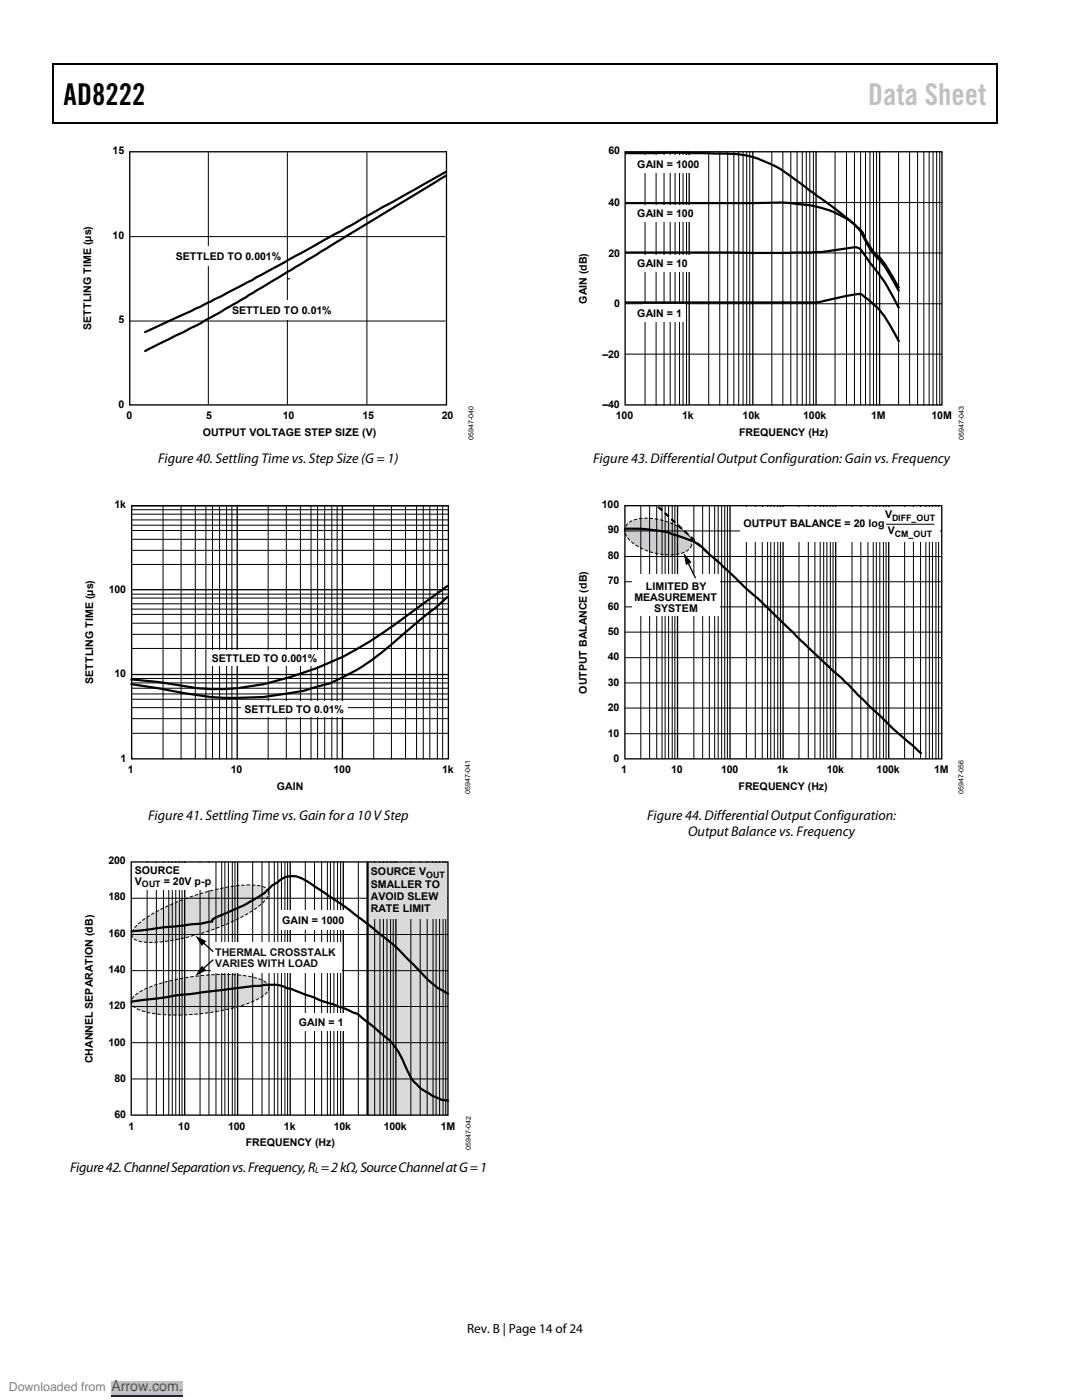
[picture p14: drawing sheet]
<svg xmlns="http://www.w3.org/2000/svg" width="216mm" height="279mm" viewBox="0 0 216 279" stroke-linecap="round" stroke-linejoin="round" font-family="sans-serif">
<defs><g id="words">
<text font-size="6" x="12.7" y="21">AD8222</text>
<text font-size="6" fill="#c0c0c0" x="173.2" y="21">Data Sheet</text>
<g font-size="2.8">
<text x="31.5" y="92.5">Figure 40. Settling Time vs. Step Size (G = 1)</text>
<text x="118.3" y="92.5">Figure 43. Differential Output Configuration: Gain vs. Frequency</text>
<text x="29.5" y="163.6">Figure 41. Settling Time vs. Gain for a 10 V Step</text>
<text x="129.1" y="163.6">Figure 44. Differential Output Configuration:</text>
<text x="137.3" y="166.8">Output Balance vs. Frequency</text>
<text x="14" y="233.9">Figure 42. Channel Separation vs. Frequency, R = 2 kΩ, Source Channel at G = 1</text>
</g>
<text font-size="2.8" fill="#00f" x="22.2" y="277.6">Arrow.com.</text>
<text font-size="2.6" x="93.2" y="266">Rev. B | Page 14 of 24</text>
<text font-size="2.5" fill="#808080" x="1.8" y="277.6">Downloaded from</text>
<g font-size="2.1">
<text x="22.5" y="30.7">15</text>
<text x="121.4" y="30.7">60</text>
<text x="127.2" y="33.4">GAIN = 1000</text>
<text x="121.4" y="41.1">40</text>
<text x="22.5" y="47.6">10</text>
<text x="127.2" y="43.2">GAIN = 100</text>
<text x="35.1" y="51.9">SETTLED TO 0.001%</text>
<text x="121.4" y="51.2">20</text>
<text x="127.2" y="53.4">GAIN = 10</text>
<text x="18.2" y="65.8" transform="rotate(-90 18.2 65.8)">SETTLING TIME (µs)</text>
<text x="23.7" y="64.5">5</text>
<text x="46.3" y="62.7">SETTLED TO 0.01%</text>
<text x="117.1" y="60.6" transform="rotate(-90 117.1 60.6)">GAIN (dB)</text>
<text x="122.6" y="61.3">0</text>
<text x="127.2" y="63.2">GAIN = 1</text>
<text x="120.2" y="71.4">–20</text>
<text x="23.7" y="81.4">0</text>
<text x="25.3" y="83.7">0</text>
<text x="41.1" y="83.7">5</text>
<text x="56.4" y="83.7">10</text>
<text x="72.3" y="83.7">15</text>
<text x="88.2" y="83.7">20</text>
<text x="120.2" y="81.4">–40</text>
<text x="122.9" y="83.7">100</text>
<text x="136.1" y="83.7">1k</text>
<text x="148.2" y="83.7">10k</text>
<text x="160.3" y="83.7">100k</text>
<text x="173.8" y="83.7">1M</text>
<text x="185.9" y="83.7">10M</text>
<text x="40.4" y="87">OUTPUT VOLTAGE STEP SIZE (V)</text>
<text x="147.5" y="87">FREQUENCY (Hz)</text>
<text x="22.9" y="101.4">1k</text>
<text x="120.1" y="101.4">100</text>
<text x="121.3" y="106.4">90</text>
<text x="148.3" y="105.2">OUTPUT BALANCE = 20 log</text>
<text x="176.6" y="103.4">V</text>
<text x="177.2" y="106.6">V</text>
<text x="121.3" y="111.5">80</text>
<text x="21.7" y="118.3">100</text>
<text x="121.3" y="116.6">70</text>
<text x="126.6" y="120">MEASUREMENT</text>
<text x="128.9" y="117.8">LIMITED BY</text>
<text x="121.3" y="121.6">60</text>
<text x="130.5" y="122.1">SYSTEM</text>
<text x="121.3" y="126.7">50</text>
<text x="121.3" y="131.8">40</text>
<text x="18.6" y="136.5" transform="rotate(-90 18.6 136.5)">SETTLING TIME (µs)</text>
<text x="22.9" y="135.1">10</text>
<text x="42.3" y="132.1">SETTLED TO 0.001%</text>
<text x="121.3" y="136.8">30</text>
<text x="48.8" y="142.2">SETTLED TO 0.01%</text>
<text x="117.1" y="138.5" transform="rotate(-90 117.1 138.5)">OUTPUT BALANCE (dB)</text>
<text x="121.3" y="141.9">20</text>
<text x="121.3" y="147">10</text>
<text x="24" y="152">1</text>
<text x="25.5" y="154.3">1</text>
<text x="46" y="154.3">10</text>
<text x="66.6" y="154.3">100</text>
<text x="88.2" y="154.3">1k</text>
<text x="122.4" y="152">0</text>
<text x="123.9" y="154.3">1</text>
<text x="133.9" y="154.3">10</text>
<text x="143.9" y="154.3">100</text>
<text x="155" y="154.3">1k</text>
<text x="165" y="154.3">10k</text>
<text x="174.9" y="154.3">100k</text>
<text x="186.4" y="154.3">1M</text>
<text x="55.2" y="157.6">GAIN</text>
<text x="147.3" y="157.6">FREQUENCY (Hz)</text>
<text x="21.6" y="172.5">200</text>
<text x="21.6" y="179.7">180</text>
<text x="26.9" y="174.4">SOURCE</text>
<text x="26.9" y="176.6">V</text>
<text x="32.7" y="176.6">= 20V p-p</text>
<text x="74" y="174.7">SOURCE V</text>
<text x="74" y="177.1">SMALLER TO</text>
<text x="74" y="179.6">AVOID SLEW</text>
<text x="56.3" y="184.4">GAIN = 1000</text>
<text x="74" y="182.1">RATE LIMIT</text>
<text x="21.6" y="186.9">160</text>
<text x="21.6" y="194.2">140</text>
<text x="21.6" y="201.4">120</text>
<text x="21.6" y="208.7">100</text>
<text x="59.6" y="204.7">GAIN = 1</text>
<text x="18.5" y="212.1" transform="rotate(-90 18.5 212.1)">CHANNEL SEPARATION (dB)</text>
<text x="22.8" y="215.9">80</text>
<text x="22.8" y="223.2">60</text>
<text x="25.6" y="225.4">1</text>
<text x="35.6" y="225.4">10</text>
<text x="45.5" y="225.4">100</text>
<text x="56.7" y="225.4">1k</text>
<text x="66.6" y="225.4">10k</text>
<text x="76.6" y="225.4">100k</text>
<text x="88" y="225.4">1M</text>
<text x="49" y="228.7">FREQUENCY (Hz)</text>
</g>
<g font-size="2.1" fill="#120e11">
<text x="42.9" y="190.8">THERMAL CROSSTALK</text>
<text x="42.9" y="193">VARIES WITH LOAD</text>
</g>
<g font-size="1.8">
<text x="178" y="103.9">DIFF_OUT</text>
<text x="178.6" y="107.1">CM_OUT</text>
<text x="28.3" y="177.1">OUT</text>
<text x="85" y="175.2">OUT</text>
<text x="62.9" y="234.1">L</text>
</g>
<g font-size="1.4">
<text x="94.5" y="87.8" transform="rotate(-90 94.5 87.8)">05947-040</text>
<text x="192.3" y="87.8" transform="rotate(-90 192.3 87.8)">05947-043</text>
<text x="93.8" y="158.5" transform="rotate(-90 93.8 158.5)">05947-041</text>
<text x="192.3" y="158.5" transform="rotate(-90 192.3 158.5)">05947-056</text>
<text x="93.9" y="229.6" transform="rotate(-90 93.9 229.6)">05947-042</text>
</g>
</g></defs>
<path d="M10.5 12.7h.3v1h-.3zM198.8 12.7h.2v1h-.2zM198.8 12.7h.2v.3h-.2zM198.8 24.4h.2v.3h-.2z" fill="#000"/>
<path d="M10.5 12.8h188.3M10.7 13.7v11M198.9 13.7v11M10.5 24.5h188.3" fill="none" stroke="#000" stroke-width=".25"/>
<path d="M57.6 55.6h.1" fill="none" stroke="#000" stroke-width=".2"/>
<path d="M25.9 47.2h63M57.4 55.6h.1M25.9 64.1h63" fill="none" stroke="#000" stroke-width=".2"/>
<path d="M57.4 55.6h.1" fill="none" stroke="#000" stroke-width=".26"/>
<path d="M57.3 55.6h.1" fill="none" stroke="#000" stroke-width=".26"/>
<path d="M25.9 30.3h63.2v50.5h-63.2zM57.3 55.6h.1" fill="none" stroke="#000" stroke-width=".26"/>
<path d="M41.6 30.4v50.3M57.3 30.4v50.3M73.2 30.4v50.3" fill="none" stroke="#000" stroke-width=".2"/>
<path d="M89 34.3l-20.9 11.8-17.9 9.9-4.5 2.3a149.8 149.8 0 0 1-12.9 6.2l-3.8 1.8M89 35.1l-25.7 15.7-19.2 11.4a167.3 167.3 0 0 1-13.6 7.1l-1.5 .8" fill="none" stroke="#000" stroke-width=".44"/>
<g fill="#fff">
<path d="M56.7 59.9h1.4v3.9h-1.4z"/>
<path d="M40.8 49.1h1.4v3.9h-1.4z"/>
</g>
<g fill="none" stroke="#000" stroke-width=".2">
<path d="M26.2 119.4h63.3M26.2 118.6h63.3M26.2 112.6h63.3M26.2 109.8h63.3M26.2 107.6h63.3M26.2 105.9h63.3M26.2 104.8h63.3M26.2 103.8h63.3M26.2 102.6h63.3M26.2 101.7h63.3M32.5 101v50.6M36.1 101v50.6"/>
<path d="M39 101v50.6M41.1 101v50.6M42.4 101v50.6M43.8 101v50.6M45.2 101v50.6M46.3 101v50.6M53.5 101v50.6M57.1 101v50.6M59.9 101v50.6M62.1 101v50.6M63.4 101v50.6M64.8 101v50.6"/>
<path d="M66.2 101v50.6M67.3 101v50.6M74.6 101v50.6M78.1 101v50.6M80.9 101v50.6M83.1 101v50.6M84.5 101v50.6M85.8 101v50.6M87.3 101v50.6M88.3 101v50.6M26.2 129.4h63.3M26.2 126.6h63.3"/>
<path d="M26.2 124.4h63.3M26.2 122.6h63.3M26.2 121.6h63.3M26.2 120.5h63.3M26.2 139.6h63.3M26.2 138.5h63.3M26.2 137.4h63.3M26.2 136.3h63.3M26.2 135.4h63.3M26.2 146.3h63.3M26.2 143.4h63.3M26.2 141.2h63.3"/>
</g>
<path d="M26.2 117.7h63.3M26.2 100.9h63.3M47.3 101v50.6M68.3 101v50.6M26.2 134.6h63.3" fill="none" stroke="#000" stroke-width=".26"/>
<g fill="#fff">
<path d="M48.2 139.9h21.3v3.1h-21.3z"/>
<path d="M42 129.9h22.2v3h-22.2z"/>
</g>
<path d="M26.3 100.9h63.2v50.5h-63.2z" fill="none" stroke="#000" stroke-width=".26"/>
<path d="M89.2 119.2l-2.3 2.1-4.6 3.7a76 76 0 0 1-11.3 8.8l-5.2 2.6-5.2 1.5a64.5 64.5 0 0 1-29-.5l-5.3-.9M89.2 117a254.9 254.9 0 0 1-15.5 11.1 65 65 0 0 1-26.4 9.3 36.8 36.8 0 0 1-10.6-.5l-5.1-.8-5.3-.5" fill="none" stroke="#000" stroke-width=".44"/>
<g fill="#d9d9d9" stroke="#000" stroke-width=".2" stroke-dasharray=".7 .4" stroke-linecap="butt">
<path d="M27.4 184.6a35.2 35.2 0 0 1 13.1-6.4 29.5 29.5 0 0 1 10.9-1.5 2.5 2.5 0 0 1 2.2 1.1 2.5 2.5 0 0 1-1.1 2.3 34.6 34.6 0 0 1-13.1 6.4 30 30 0 0 1-10.9 1.5 2 2 0 0 1-2.2-1.7l.2-.5z"/>
<path d="M27 198.6a21.4 21.4 0 0 1 9.1-3.3 37.4 37.4 0 0 1 14.9-.2 3.5 3.5 0 0 1 2.7 1.9 2.43 2.43 0 0 1-1.5 1.9 33.1 33.1 0 0 1-13.6 3.5 27.4 27.4 0 0 1-10.6-.8 2.43 2.43 0 0 1-1.8-1.5v-.5z"/>
</g>
<path d="M73.3 172h16.1v50.5h-16.1z" fill="#d9d9d9"/>
<g fill="none" stroke="#000" stroke-width=".2">
<path d="M26.2 179.3h63.2M29.4 171.9v50.6M31.2 171.9v50.6M32.6 171.9v50.6M33.7 171.9v50.6M34.4 171.9v50.6M35.1 171.9v50.6M35.8 171.9v50.6M36.3 171.9v50.6M39.9 171.9v50.6M41.7 171.9v50.6M43.1 171.9v50.6"/>
<path d="M44.2 171.9v50.6M44.9 171.9v50.6M45.6 171.9v50.6M46.4 171.9v50.6M46.9 171.9v50.6M50.4 171.9v50.6M52.3 171.9v50.6M53.7 171.9v50.6M54.7 171.9v50.6M55.4 171.9v50.6M56.2 171.9v50.6M56.9 171.9v50.6"/>
<path d="M57.4 171.9v50.6M60.9 171.9v50.6M62.8 171.9v50.6M64.2 171.9v50.6M65.3 171.9v50.6M65.9 171.9v50.6M66.6 171.9v50.6M67.4 171.9v50.6M68 171.9v50.6M71.5 171.9v50.6M74.8 171.9v50.6M75.8 171.9v50.6"/>
<path d="M76.5 171.9v50.6M77.2 171.9v50.6M77.9 171.9v50.6M78.5 171.9v50.6M82 171.9v50.6M83.8 171.9v50.6M85.2 171.9v50.6M86.4 171.9v50.6M87 171.9v50.6M87.7 171.9v50.6M88.4 171.9v50.6M88.9 171.9v50.6"/>
<path d="M26.2 193.7h63.2M26.2 186.5h63.2M26.2 215.3h63.2M26.2 208.1h63.2M26.2 200.9h63.2"/>
</g>
<path d="M26.2 172h63.2v50.5h-63.2zM36.9 171.9v50.6M47.4 171.9v50.6M57.9 171.9v50.6M68.5 171.9v50.6M79 171.9v50.6" fill="none" stroke="#000" stroke-width=".26"/>
<path d="M55.7 181.6h13.2v4h-13.2z" fill="#fff"/>
<path d="M73.5 172.3h15.7v11.1h-15.7z" fill="#d9d9d9"/>
<g fill="#fff">
<path d="M26.5 172.3h16.3v5.2h-16.3z"/>
<path d="M42 188h26.1v6.2h-26.1z"/>
<path d="M59.9 202.2h9.1v3.5h-9.1z"/>
</g>
<path d="M124.9 30.6h15.4a45 45 0 0 1 9.2 .6 25.4 25.4 0 0 1 10 5.2l3.1 2.3a71.3 71.3 0 0 1 9.5 7.7 14.1 14.1 0 0 0 3.7 5.3l1 1.4 2.5 4.3M124.9 50.4h36.7l2.3-.1 5.6-.8a2.69 2.69 0 0 1 1.9 0l.3 .3 1.3 1.7a45.5 45.5 0 0 1 6.3 9.8M124.9 40.5h24.8a54.4 54.4 0 0 1 8.9 .2 19.3 19.3 0 0 1 12.2 4.3 17.6 17.6 0 0 1 2.6 4.3l.5 .8a27.3 27.3 0 0 1 5.4 7.9M124.9 60.4h33.2a23.6 23.6 0 0 0 8.7-.9l2.4-.5a4.9 4.9 0 0 1 2.8-.2 19 19 0 0 1 4.8 4.9l2.5 4.3M73.3 171.9v50.6M26.2 199.9l9-1.3 16.1-1.8a12.2 12.2 0 0 1 5.4 .1l5.8 2.1 1.6 .7 4.2 1.4 1.9 .8a4.4 4.4 0 0 1 2.5 1.6l2.9 2.4a13.4 13.4 0 0 1 5.4 7.1 9.9 9.9 0 0 0 5 5.5l.8 .4a6 6 0 0 0 2.8 .8M26.2 185.9l13.7-1.5 2.5-.6a1.84 1.84 0 0 1 1.5-1.1 36.4 36.4 0 0 0 9.2-4.8l.2-.2a5.3 5.3 0 0 1 2.2-1.7 4.3 4.3 0 0 1 5.6-.2l8.4 5.6 4.7 3.7a58.6 58.6 0 0 1 8.9 8 19 19 0 0 0 6.5 5.3" fill="none" stroke="#000" stroke-width=".44"/>
<path d="M124.7 30.3h63.3v50.5h-63.3zM137.5 30.3v50.4M150.2 30.3v50.4M162.8 30.3v50.4M175.5 30.3v50.4M40.4 188l2.2 1.9M42.6 191.5l-2.2 2" fill="none" stroke="#000" stroke-width=".26"/>
<path d="M39 186.8l2.2 1-.9 1zM40.3 192.7l.9 .9-2.2 1.2z" fill="#000"/>
<g fill="none" stroke="#000" stroke-width=".2">
<path d="M128.7 30.3v50.5M130.9 30.3v50.5M132.5 30.3v50.5M133.7 30.3v50.5M134.7 30.3v50.5M135.6 30.3v50.5M136.3 30.3v50.5M137 30.3v50.5M141.4 30.3v50.5M143.6 30.3v50.5M145.2 30.3v50.5M146.4 30.3v50.5"/>
<path d="M147.4 30.3v50.5M148.3 30.3v50.5M149 30.3v50.5M149.6 30.3v50.5M154 30.3v50.5M156.2 30.3v50.5M157.8 30.3v50.5M159 30.3v50.5M160.1 30.3v50.5M160.9 30.3v50.5M161.6 30.3v50.5M162.3 30.3v50.5"/>
<path d="M166.6 30.3v50.5M168.9 30.3v50.5M170.5 30.3v50.5M171.7 30.3v50.5M172.7 30.3v50.5M173.6 30.3v50.5M174.3 30.3v50.5M174.9 30.3v50.5M179.3 30.3v50.5M181.5 30.3v50.5M183.1 30.3v50.5M184.3 30.3v50.5"/>
<path d="M185.4 30.3v50.5M186.2 30.3v50.5M186.9 30.3v50.5M187.5 30.3v50.5M124.7 50.5h63.3M124.7 40.4h63.3M124.7 70.7h63.3M124.7 60.6h63.3"/>
</g>
<g fill="#fff">
<path d="M128.3 31.1h10.2v3.4h-10.2z"/>
<path d="M128.3 40.9h10.2v3.3h-10.2z"/>
<path d="M128.3 50.9h10.2v3.4h-10.2z"/>
<path d="M128.3 60.7h8.4v3.5h-8.4z"/>
</g>
<path d="M125.3 104.5a8.1 8.1 0 0 1 6.9-.7 8.3 8.3 0 0 1 5.7 3.9 2.06 2.06 0 0 1-1.7 2.6 11.6 11.6 0 0 1-10.7-2.7 2.1 2.1 0 0 1-.2-3.1z" fill="#c9cdd3" stroke="#000" stroke-width=".2" stroke-dasharray=".7 .4" stroke-linecap="butt"/>
<g fill="none" stroke="#000" stroke-width=".2">
<path d="M124.7 116.1h63.2M124.7 111.1h63.2M124.7 106h63.2M127.9 100.9v50.5M129.6 100.9v50.5M131 100.9v50.5M132.1 100.9v50.5M132.7 100.9v50.5M133.4 100.9v50.5M134.1 100.9v50.5M134.7 100.9v50.5M138.5 100.9v50.5"/>
<path d="M140.2 100.9v50.5M141.5 100.9v50.5M142.6 100.9v50.5M143.3 100.9v50.5M144 100.9v50.5M144.6 100.9v50.5M145.1 100.9v50.5M148.9 100.9v50.5M150.7 100.9v50.5M152.1 100.9v50.5M153.2 100.9v50.5M153.8 100.9v50.5"/>
<path d="M154.5 100.9v50.5M155.2 100.9v50.5M155.7 100.9v50.5M159.4 100.9v50.5M161.3 100.9v50.5M162.6 100.9v50.5M163.7 100.9v50.5M164.4 100.9v50.5M165 100.9v50.5M165.7 100.9v50.5M166.2 100.9v50.5M170 100.9v50.5"/>
<path d="M171.8 100.9v50.5M173.2 100.9v50.5M174.2 100.9v50.5M174.9 100.9v50.5M175.6 100.9v50.5M176.3 100.9v50.5M176.8 100.9v50.5M180.5 100.9v50.5M182.3 100.9v50.5M183.7 100.9v50.5M184.7 100.9v50.5M185.4 100.9v50.5"/>
<path d="M186.1 100.9v50.5M186.8 100.9v50.5M187.3 100.9v50.5M124.7 136.3h63.2M124.7 131.3h63.2M124.7 126.2h63.2M124.7 121.1h63.2M124.7 146.4h63.2M124.7 141.3h63.2"/>
</g>
<path d="M124.7 100.9h63.2v50.5h-63.2zM135.2 100.9v50.5M145.7 100.9v50.5M156.3 100.9v50.5M166.8 100.9v50.5M177.3 100.9v50.5" fill="none" stroke="#000" stroke-width=".26"/>
<path d="M124.8 105.5a27.5 27.5 0 0 1 14.2 2.9l1.1 .8 1.5 1.5 2.2 1.8 5 4.9 2.4 2 8 7.8 10.3 9.7 1.7 1.8 6.8 6.5 5.8 5.1" fill="none" stroke="#000" stroke-width=".44"/>
<path d="M141.2 110.3l-10-9.3" fill="none" stroke="#000" stroke-width=".44" stroke-dasharray="1.1 .7" stroke-linecap="butt"/>
<path d="M126.1 114.6h17.6v8.2h-17.6z" fill="#fff"/>
<path d="M137.2 112.1l1.6 3.3" fill="none" stroke="#000" stroke-width=".26"/>
<path d="M136.4 110.4l1.6 1.8-1.1 .6z" fill="#000"/>
<path d="M147.7 101.2h39.9v7h-39.9z" fill="#fff"/>
<path d="M176.8 104.6h9.6" fill="none" stroke="#000" stroke-width=".2"/>
<path d="M0 276.9h70.6" fill="none" stroke="#fff" stroke-width="2.5" stroke-linecap="butt"/>
<path d="M22.2 275.6h14.3v2.6h-14.3z" fill="#c0c0c0"/>
<path d="M22.2 278.6h14.3" fill="none" stroke="#00f" stroke-width=".2"/>
<path d="M0 276.9h70.6" fill="none" stroke="#fff" stroke-width="2.5" stroke-linecap="butt"/>
<path d="M22.2 275.6h14.3v2.6h-14.3z" fill="#c0c0c0"/>
<path d="M22.2 278.6h14.3" fill="none" stroke="#00f" stroke-width=".2"/>
<path d="M0 276.9h70.6" fill="none" stroke="#fff" stroke-width="2.5" stroke-linecap="butt"/>
<path d="M22.2 275.6h14.3v2.6h-14.3z" fill="#c0c0c0"/>
<path d="M22.2 278.6h14.3" fill="none" stroke="#00f" stroke-width=".2"/>
<path d="M0 276.9h70.6" fill="none" stroke="#fff" stroke-width="2.5" stroke-linecap="butt"/>
<path d="M22.2 275.6h14.3v2.6h-14.3z" fill="#c0c0c0"/>
<path d="M22.2 278.6h14.3" fill="none" stroke="#00f" stroke-width=".2"/>
<path d="M0 276.9h70.6" fill="none" stroke="#fff" stroke-width="2.5" stroke-linecap="butt"/>
<path d="M22.2 275.6h14.3v2.6h-14.3z" fill="#c0c0c0"/>
<path d="M22.2 278.6h14.3" fill="none" stroke="#00f" stroke-width=".2"/>
<path d="M0 276.9h70.6" fill="none" stroke="#fff" stroke-width="2.5" stroke-linecap="butt"/>
<path d="M22.2 275.6h14.3v2.6h-14.3z" fill="#c0c0c0"/>
<path d="M22.2 278.6h14.3" fill="none" stroke="#00f" stroke-width=".2"/>
<path d="M0 276.9h70.6" fill="none" stroke="#fff" stroke-width="2.5" stroke-linecap="butt"/>
<path d="M22.2 275.6h14.3v2.6h-14.3z" fill="#c0c0c0"/>
<path d="M22.2 278.6h14.3" fill="none" stroke="#00f" stroke-width=".2"/>
<path d="M0 276.9h70.6" fill="none" stroke="#fff" stroke-width="2.5" stroke-linecap="butt"/>
<path d="M22.2 275.6h14.3v2.6h-14.3z" fill="#c0c0c0"/>
<path d="M22.2 278.6h14.3" fill="none" stroke="#00f" stroke-width=".2"/>
<path d="M0 276.9h70.6" fill="none" stroke="#fff" stroke-width="2.5" stroke-linecap="butt"/>
<path d="M22.2 275.6h14.3v2.6h-14.3z" fill="#c0c0c0"/>
<path d="M22.2 278.6h14.3" fill="none" stroke="#00f" stroke-width=".2"/>
<path d="M0 276.9h70.6" fill="none" stroke="#fff" stroke-width="2.5" stroke-linecap="butt"/>
<path d="M22.2 275.6h14.3v2.6h-14.3z" fill="#c0c0c0"/>
<path d="M22.2 278.6h14.3" fill="none" stroke="#00f" stroke-width=".2"/>
<path d="M0 276.9h70.6" fill="none" stroke="#fff" stroke-width="2.5" stroke-linecap="butt"/>
<path d="M22.2 275.6h14.3v2.6h-14.3z" fill="#c0c0c0"/>
<path d="M22.2 278.6h14.3" fill="none" stroke="#00f" stroke-width=".2"/>
<path d="M0 276.9h70.6" fill="none" stroke="#fff" stroke-width="2.5" stroke-linecap="butt"/>
<path d="M22.2 275.6h14.3v2.6h-14.3z" fill="#c0c0c0"/>
<path d="M22.2 278.6h14.3" fill="none" stroke="#00f" stroke-width=".2"/>
<path d="M0 276.9h70.6" fill="none" stroke="#fff" stroke-width="2.5" stroke-linecap="butt"/>
<path d="M22.2 275.6h14.3v2.6h-14.3z" fill="#c0c0c0"/>
<path d="M22.2 278.6h14.3" fill="none" stroke="#00f" stroke-width=".2"/>
<path d="M0 276.9h70.6" fill="none" stroke="#fff" stroke-width="2.5" stroke-linecap="butt"/>
<path d="M22.2 275.6h14.3v2.6h-14.3z" fill="#c0c0c0"/>
<path d="M22.2 278.6h14.3" fill="none" stroke="#00f" stroke-width=".2"/>
<use href="#words"/>
</svg>
